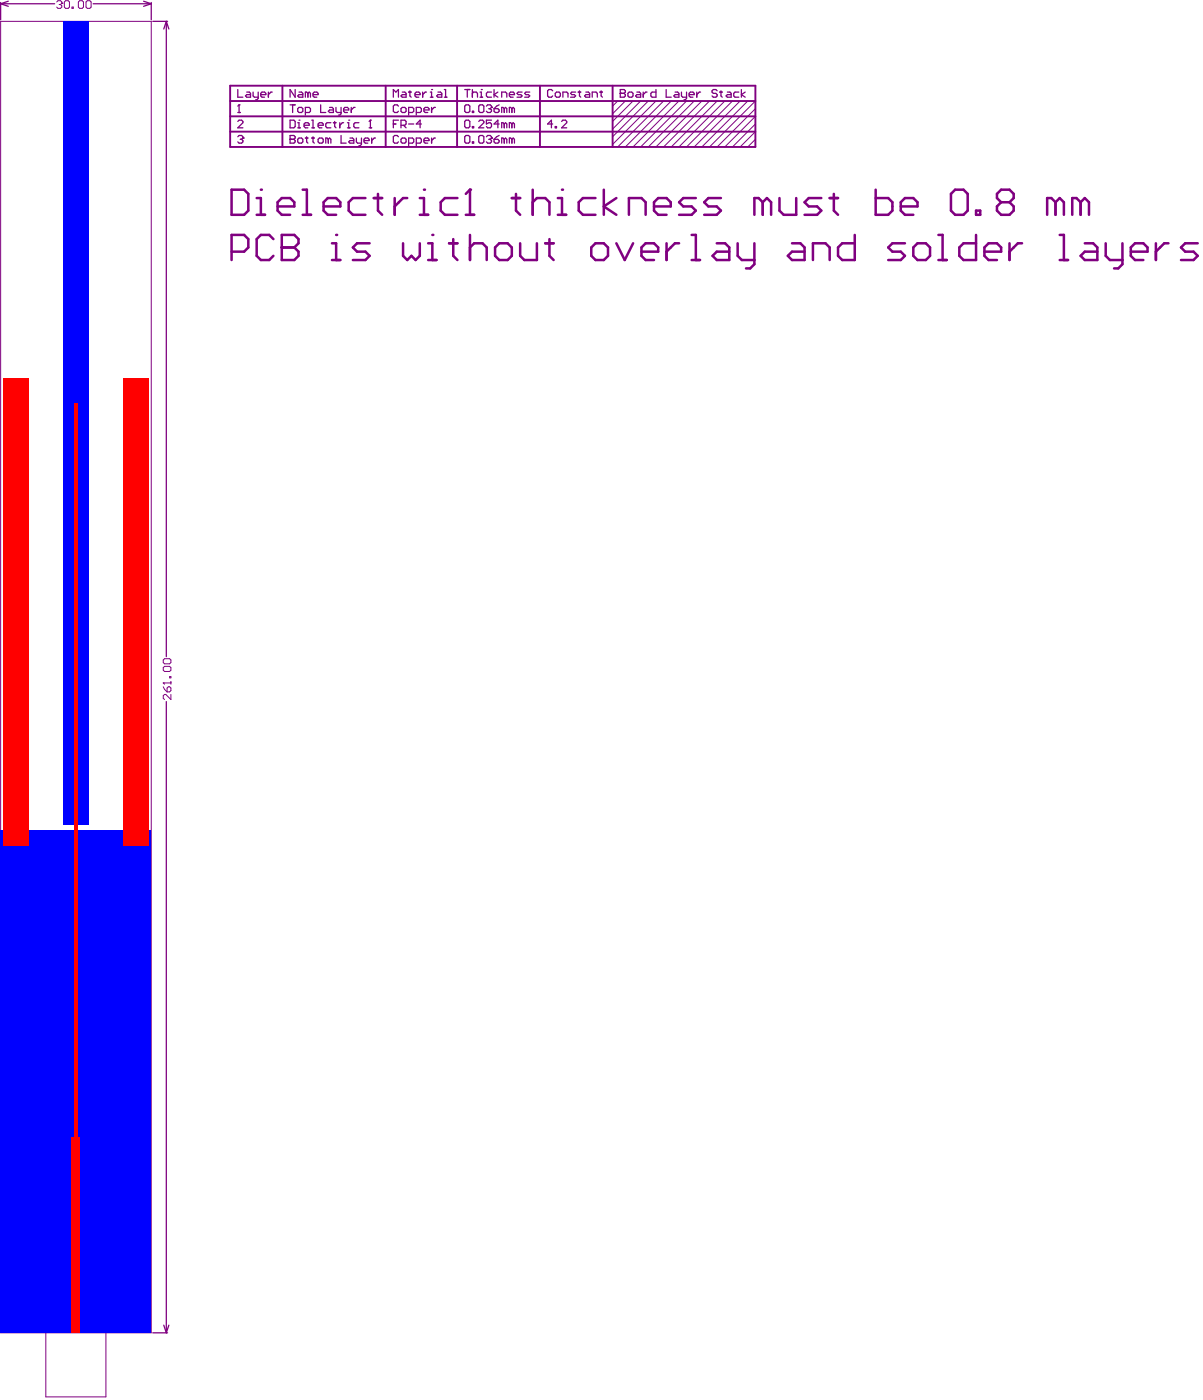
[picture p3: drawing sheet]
<svg xmlns="http://www.w3.org/2000/svg" width="797mm" height="927mm" viewBox="0 0 797 927" stroke-linecap="round" stroke-linejoin="round" font-family="sans-serif">
<path d="M0 14h100v869h-100zM30 864h40v61h-40zM42 872l-1-1h-3l-1 1v5l1 1h3l1-1M45 871h2l1 1v5l-1 1h-2l-1-1v-5zM55 871v7l-4-7v7M57 878h2M58 871v7" fill="none" stroke="#800080" stroke-width=".66"/>
<circle cx="58" cy="871" r=".3" fill="#800080"/>
<g fill="none" stroke="#800080" stroke-width=".66">
<path d="M409 67l-3 3M414 67l-8 8M419 67l-13 13M424 67l-18 18M429 67l-23 24M434 67l-28 29M439 67l-30 30M444 67l-30 30M450 67l-31 30M455 67l-31 30M460 67l-31 30M465 67l-31 30"/>
<path d="M470 67l-31 30M475 67l-31 30M480 67l-30 30M485 67l-30 30M490 67l-30 30M495 67l-30 30M500 72l-25 25M500 77l-20 20M500 67l-30 30M500 82l-15 15M500 92l-5 5M500 87l-10 10"/>
<path d="M58 871l-1 1"/>
</g>
<g fill="none" stroke="#800080" stroke-width=".84">
<path d="M0 2v11M0 2l5 2M0 2h36M5 1l-5 1M62 2h38M95 1l5 1M100 2v11M100 2l-5 2M101 14h10M110 14l2 5M110 14v421M110 14l-2 5"/>
<path d="M157 91l1-1h2l1 1M110 465v418M108 878l2 5M112 878l-2 5M101 883h10"/>
</g>
<path d="M152 57h348v40h-348zM187 57v40M255 57v40M303 57v40M358 57v40M406 57v40M152 77h348M152 67h348M152 87h348" fill="none" stroke="#800080" stroke-width="1.3"/>
<circle cx="161" cy="91" r=".4" fill="#800080"/>
<path d="M157 75h2M158 69v6M157 80h1h2h1v1l-4 4h4M159 92h1M160 92l1 1-1 2h-2l-1-1M161 91l-1 1" fill="none" stroke="#800080" stroke-width=".84"/>
<circle cx="158" cy="69" r=".4" fill="#800080"/>
<path d="M158 69l-1 1" fill="none" stroke="#800080" stroke-width=".84"/>
<path d="M108 455l3 3M108 452h5M111 456v-1l2 1v1l-1 1h-1zM113 451v2M113 460v3l-3-3h-1l-1 1v1l1 1" fill="none" stroke="#800080" stroke-width=".66"/>
<circle cx="108" cy="452" r=".3" fill="#800080"/>
<path d="M38 1v-1h2l1 2M108 437l1-1h3l1 1v2l-1 1h-3l-1-1zM108 452l1 1M108 442l1-1h3l1 1v2l-1 1h-3l-1-1zM112 448h1v1h-1z" fill="none" stroke="#800080" stroke-width=".66"/>
<circle cx="41" cy="2" r=".3" fill="#800080"/>
<path d="M39 3h1M40 3l1 1-1 2h-2v-1M41 2l-1 1M43 0h2l1 1v4l-1 1h-2v-1v-4zM48 5h1v1h-1zM53 0h1l1 1v4l-1 1h-1l-1-1v-4zM58 0h1l1 1v4l-1 1h-1l-1-1v-4z" fill="none" stroke="#800080" stroke-width=".66"/>
<g fill="none" stroke="#800080" stroke-width=".84">
<path d="M157 59v5h4M163 61h2l1 1v2h-3v-1h3M168 61v3h3M171 61v4l-2 1M173 63h3l-1-2h-2v1v2h2M178 61v3M180 61h-1l-1 2M260 64v-5l2 2 2-2v5M264 80h-4v5M266 61h2l1 1v2h-3v-1h3M271 61h1M271 60v4h1"/>
<path d="M275 63h3l-1-2h-1l-1 1v2h1h1M280 61v3M282 61l-2 2M285 64h2M285 61h1v3M260 82h2M264 91l-1-1h-2l-1 1v3l1 1h2l1-1M266 83h2l1-1v-2h-1h-2v5M266 91h2l1 1v2l-1 1h-2v-1v-2zM267 83l2 2M271 95h2l1-1v-2l-1-1h-2v5M271 82h3"/>
<path d="M276 95h2l1-1v-2l-1-1h-2v5M279 82h-3l2-2v5M281 93h3l-1-2h-1l-1 1v2l1 1h1M286 91v4M288 91h-1l-1 2"/>
</g>
<circle cx="286" cy="59" r=".4" fill="#800080"/>
<g fill="none" stroke="#800080" stroke-width=".84">
<path d="M294 59h1v5M264 70l-1-1h-2l-1 1v4l1 1h2l1-1M266 71h2l1 1v2l-1 1h-2v-1v-2zM271 75h2l1-1v-2l-1-1h-2v5M276 75h2l1-1v-2l-1-1h-2v5M281 73h3l-1-2h-1l-1 1v2l1 1h1M286 71v4M288 71h-1l-1 2M290 61h2l1 1v2h-3h-1l1-1h3M294 64h2M309 90h1l1 1v3l-1 1h-1l-1-1v-3zM313 94h1v1h-1z"/>
<path d="M318 90h2v1v3v1h-2l-1-1v-3zM322 91l1-1h2v1"/>
</g>
<circle cx="325" cy="91" r=".4" fill="#800080"/>
<g fill="none" stroke="#800080" stroke-width=".84">
<path d="M308 59h3M309 59v5M313 59v5M309 80h1h1v4l-1 1h-1l-1-1v-4zM313 62l1-1h1l1 1v2M318 61h1v3M318 64h2M325 80h-3v2l3-1v1v2v1h-2l-1-1M313 84h1v1h-1zM317 80h1h2v1l-3 4h3M324 92h1M325 92v1v2h-2l-1-1"/>
<path d="M325 91v1M327 92h3l1 2-1 1h-2l-1-1zM331 90l-4 2M331 82h-4l3-2v5M334 82l-2-1v4M334 92l-2-1v4M334 82v3M334 92v3M334 92l1-1 1 1v3M334 82l1-1 1 1v3M339 92l-2-1v4M339 82l-2-1v4"/>
<path d="M339 82v3M339 92v3M339 92l1-1 1 1v3M339 82l1-1 1 1v3M366 82h-3l2-2v5M368 84h1v1h-1zM372 80h1h1h1v1l-3 4h3"/>
</g>
<circle cx="319" cy="59" r=".4" fill="#800080"/>
<path d="M327 59v5M309 69h1l1 1v4l-1 1h-1l-1-1v-4zM313 74h1v1h-1zM318 69h2v1v4v1h-2l-1-1v-4zM322 70l1-1h2v2M325 61h-2l-1 1v2h1h2M330 61l-3 2 3 1M332 64v-3h3l1 1v2M337 63h4l-1-2h-2l-1 1v2h1h2M346 61h-3l-1 1 4 2h-1h-3M351 61h-3l-1 1 4 2h-1h-3" fill="none" stroke="#800080" stroke-width=".84"/>
<circle cx="325" cy="71" r=".4" fill="#800080"/>
<g fill="none" stroke="#800080" stroke-width=".84">
<path d="M324 72h1M325 72v1v2h-2l-1-1M325 71v1M327 72h3l1 2-1 1h-2l-1-1zM331 69l-4 3M334 72l-2-1v4M334 72v3M334 72l1-1 1 1v3M339 72l-2-1v4M339 72v3M339 72l1-1 1 1v3M366 60l-1-1h-2v1v4h2h1"/>
<path d="M369 61h1l1 1v2h-1h-1h-1v-2zM373 64v-3h2l1 1v2M381 61h-2l-1 1 3 2h-1h-2M383 61h2M384 60v4h1M388 61h2v1v2h-2h-1l1-1h2M392 64v-3h3l1 1v2M397 61h2M398 60v4h1M192 90v5h3v-1v-2h-3"/>
</g>
<circle cx="192" cy="92" r=".4" fill="#800080"/>
<g fill="none" stroke="#800080" stroke-width=".84">
<path d="M192 80h3v4v1h-3zM192 90h3v1v1h-3M197 85h2M197 81h1v4M198 91h2l1 1v2l-1 1h-2l-1-1v-2zM202 91h2M203 91v3l1 1M206 91h2M207 91v3l1 1M211 91h2l1 1v2l-1 1h-2v-1v-2zM217 92l-1-1v4M217 92v3"/>
<path d="M217 92l1-1 1 1v3M226 90v5h3M232 91h1l1 1v3h-2l-1-1 1-1h2M236 91v3l1 1h2M239 91v5h-1M241 93h3v-2h-2l-1 1v2l1 1h2M246 91v4M249 91h-1l-2 2"/>
</g>
<circle cx="198" cy="80" r=".4" fill="#800080"/>
<path d="M206 80h1v5M201 83h4l-1-2h-2l-1 1v2l1 1h2M206 85h2M211 83h3l-1-2h-2v1v2v1h2M219 81h-2l-1 1v2l1 1h2M221 81h1M222 80v4v1M225 81v4M228 81h-1l-2 2M230 85h2M230 81h1v4" fill="none" stroke="#800080" stroke-width=".84"/>
<circle cx="231" cy="80" r=".4" fill="#800080"/>
<path d="M245 80v5M238 81h-3l-1 1v2l1 1h3M244 85h2" fill="none" stroke="#800080" stroke-width=".84"/>
<circle cx="245" cy="80" r=".4" fill="#800080"/>
<g fill="none" stroke="#800080" stroke-width=".84">
<path d="M195 59v5l-3-5v5M411 59v5h2h1l-1-2h-2M192 69h3M194 69v6M198 61h2l1 1v2h-3h-1l1-1h3M198 71h2l1 1v2l-1 1h-2l-1-1v-2zM202 75h3l1-1v-2l-1-1h-3v5M204 62l-2-1v3M204 62v2M204 62l1-1 1 1v2M207 63h4l-1-2h-2l-1 1v2h1h2M212 69v6h4"/>
<path d="M218 71h2l1 1v3h-3l-1-1 1-1h3M222 71v3l1 1h3M226 71v4l-2 1M228 73h3l-1-2h-2v1v2v1h2M233 71v4M235 71h-1l-1 2M245 80h-1"/>
</g>
<circle cx="411" cy="62" r=".4" fill="#800080"/>
<g fill="none" stroke="#800080" stroke-width=".84">
<path d="M411 59h2l1 1-1 2h-2M434 59v5h-2h-1v-2l1-1h2M441 59v5h3M491 59v5M417 61h1l1 1v2h-1h-1h-1v-2zM422 61h1l1 1v2h-2h-1l1-1h2M426 61v3M428 61l-2 2M447 61h2l1 1v2h-3h-1l1-1h3M451 61v3h1h3M455 61v4l-2 1M456 63h4l-1-2h-2l-1 1v2h1h2"/>
<path d="M461 61v3M464 61h-1l-2 2M475 60l-1-1h-2l-1 1 1 2h2l1 1-1 1h-2h-1M477 61h1M477 60v4h1M482 61h1l1 1v2h-2h-1l1-1h2M489 61h-2l-1 1v2h1h2M493 61l-2 2 2 1"/>
</g>
<path d="M181 158l-3-2h-5l-3 2v11l3 3h5l3-3M187 156v16h8l3-3v-2l-3-3h-8M153 167h9l2-3v-6l-2-2h-9v16" fill="none" stroke="#800080" stroke-width="1.7"/>
<circle cx="187" cy="164" r=".8" fill="#800080"/>
<path d="M187 156h8l3 2v3l-3 3h-8M220 172h5M220 161h3v11" fill="none" stroke="#800080" stroke-width="1.7"/>
<circle cx="223" cy="156" r=".8" fill="#800080"/>
<path d="M245 161h-9l-2 3 2 3h6l3 2-3 3h-8M267 161v8l3 3 2-3 3 3 3-3v-8M284 172h5M284 161h2v11" fill="none" stroke="#800080" stroke-width="1.7"/>
<circle cx="286" cy="156" r=".8" fill="#800080"/>
<g fill="none" stroke="#800080" stroke-width="1.7">
<path d="M153 126h9l2 2v11l-2 3h-9zM170 131h3v11M170 142h5M300 158v11l3 3M311 156v16M364 158v11l3 3M458 156h3v16M566 156v16h-8l-3-3v-5l3-3h8M621 156h3v16M646 156v16h-8l-3-3v-5l3-3h8M702 156h2v16M297 161h6"/>
<path d="M311 164l3-3h6l2 3v8M331 161h5l3 3v5l-3 3h-5l-3-3v-5zM344 161v8l3 3h9v-11M361 161h6M394 161h6l3 3v5l-3 3h-6l-2-3v-5zM408 161l6 11 5-11M425 167h11v-3l-3-3h-5l-3 3v5l3 3h5M441 161v11M450 161h-3l-6 6M458 172h6M475 161h5l3 3v8h-8l-3-3 3-2h8M488 161v8l3 3h9"/>
<path d="M500 161v14l-3 3h-3M524 161h6l3 3v8h-9l-2-3 2-2h9M538 172v-11h9l2 3v8M599 161h-8l-3 3 3 3h5l3 2-3 3h-8M608 161h5l3 3v5l-3 3h-5l-3-3v-5zM621 172h6M652 167h11v-3l-3-3h-5l-3 3v5l3 3h5M668 161v11M677 161h-3l-6 6M702 172h5M718 161h6l3 3v8h-9l-2-3 2-2h9M732 161v8l3 3h8"/>
<path d="M743 161v14l-3 3h-2M749 167h11v-3l-3-3h-5l-3 3v5l3 3h5M765 161v11M774 161h-3l-6 6M793 161h-8l-3 3 3 3h5l3 2-3 3h-8"/>
</g>
<circle cx="173" cy="126" r=".8" fill="#800080"/>
<path d="M184 137h11v-3l-3-3h-5l-3 3v5l3 3h5M200 126h3v16M214 137h11v-3l-2-3h-6l-3 3v5l3 3h6M242 131h-8l-3 3v5l3 3h8M248 131h5M250 128v11l3 3M261 131v11M270 131h-3l-6 6M278 131h3v11M200 142h6M278 142h6" fill="none" stroke="#800080" stroke-width="1.7"/>
<circle cx="281" cy="126" r=".8" fill="#800080"/>
<path d="M303 131h-8l-3 3v5l3 3h8M311 126v16M308 142h6" fill="none" stroke="#800080" stroke-width="1.7"/>
<circle cx="311" cy="126" r=".8" fill="#800080"/>
<path d="M311 126l-3 2M339 131h5M342 128v11l2 3M353 134l3-3h5l3 3v8M353 126v16M369 131h3v11M369 142h6" fill="none" stroke="#800080" stroke-width="1.7"/>
<circle cx="372" cy="126" r=".8" fill="#800080"/>
<g fill="none" stroke="#800080" stroke-width="1.7">
<path d="M394 131h-8l-3 3v5l3 3h8M400 126v16M408 131l-8 6 8 5M433 137h11v-3l-3-3h-5l-3 3v5l3 3h5M461 131h-9l-2 3 2 3h6l3 2-3 3h-8M477 131h-8l-3 3 3 3h6l2 2-2 3h-9M505 134l-3-3h-2v11M505 134v8M505 134l3-3 3 3v8M516 131v8l3 3h8v-11M544 131h-8l-3 3 3 3h5l3 2-3 3h-8M549 131h6"/>
<path d="M552 128v11l3 3M580 126v16h8l3-3v-5l-3-3h-8M596 137h12v-3l-3-3h-6l-3 3v5l3 3h6M632 126h6l3 2v11l-3 3h-6l-2-3v-11zM646 139h3v3h-3zM663 134l-3 3v2l3 3h5l3-3v-2l-3-3M663 134l-3-3v-3l3-2h5l3 2v3l-3 3M663 134h5M699 134l-3-3h-3v11M699 134v8M699 134l3-3 2 3v8M716 134l-3-3h-3v11"/>
<path d="M716 134v8M716 134l2-3 3 3v8M416 142v-11h9l3 3v8"/>
</g>
<g fill="#00f">
<path d="M42 14h17v533h-17z" fill-rule="evenodd"/>
<path d="M0 550h100v333h-100z" fill-rule="evenodd"/>
<path d="M32 866h8v17h-8z" fill-rule="evenodd"/>
<path d="M61 866h8v17h-8z" fill-rule="evenodd"/>
</g>
<g fill="#f00">
<path d="M49 267h2v486h-2z" fill-rule="evenodd"/>
<path d="M48 753h5v130h-5z" fill-rule="evenodd"/>
<path d="M82 250h16v310h-16z" fill-rule="evenodd"/>
<path d="M2 250h17v310h-17z" fill-rule="evenodd"/>
<path d="M48 866h4v17h-4z" fill-rule="evenodd"/>
</g>
</svg>
